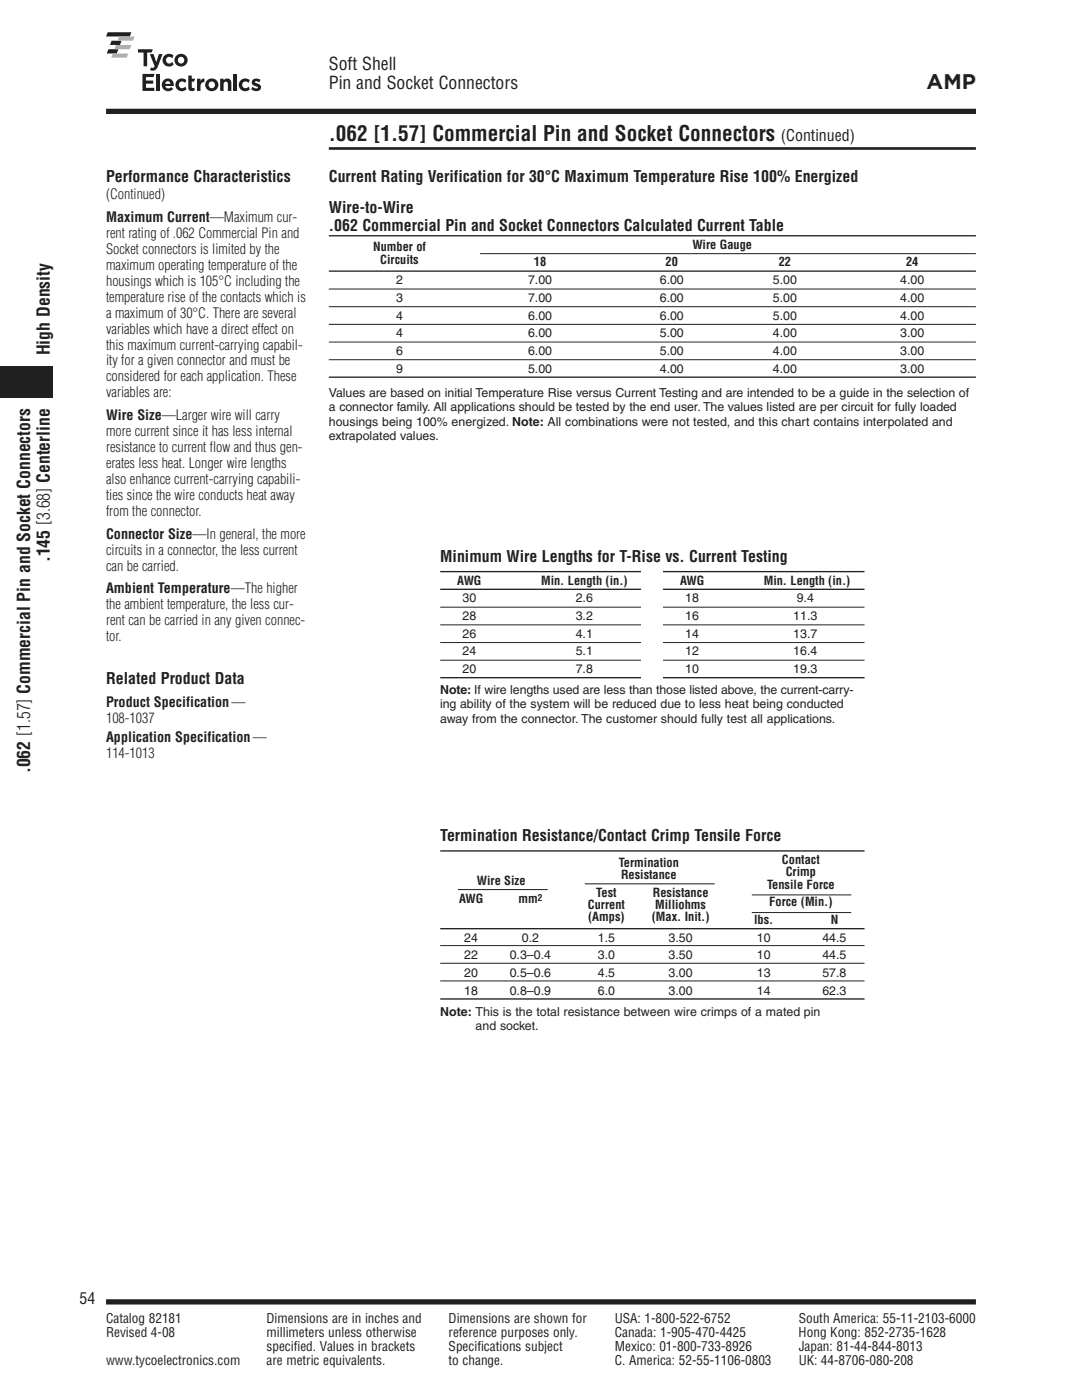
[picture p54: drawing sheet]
<svg xmlns="http://www.w3.org/2000/svg" width="216mm" height="279mm" viewBox="0 0 216 279" stroke-linecap="round" stroke-linejoin="round" font-family="sans-serif">
<defs><g id="words">
<g font-size="4.2" fill="#231f20">
<text x="184.9" y="17.8">AMP</text>
<text x="65.6" y="28">.062 [1.57] Commercial Pin and Socket Connectors</text>
</g>
<g font-size="3.5" fill="#231f20">
<text x="65.6" y="14">Soft Shell</text>
<text x="65.6" y="17.9">Pin and Socket Connectors</text>
<text x="9.9" y="70.9" transform="rotate(-90 9.9 70.9)">High Density</text>
<text x="9.9" y="112.2" transform="rotate(-90 9.9 112.2)">.145 [3.68] Centerline</text>
<text x="6" y="154.3" transform="rotate(-90 6 154.3)">.062 [1.57] Commercial Pin and Socket Connectors</text>
</g>
<g font-size="3.2" fill="#231f20">
<text x="155.8" y="28">(Continued)</text>
<text x="21.2" y="36.2">Performance Characteristics</text>
<text x="65.6" y="36.2">Current Rating Verification for 30°C Maximum Temperature Rise 100% Energized</text>
<text x="65.6" y="42.6">Wire-to-Wire</text>
<text x="65.6" y="46.1">.062 Commercial Pin and Socket Connectors Calculated Current Table</text>
<text x="87.8" y="112.1">Minimum Wire Lengths for T-Rise vs. Current Testing</text>
<text x="21.2" y="136.4">Related Product Data</text>
<text x="87.8" y="167.8">Termination Resistance/Contact Crimp Tensile Force</text>
<text x="15.9" y="260.3">54</text>
</g>
<g font-size="2.8" fill="#231f20">
<text x="21.2" y="39.8">(Continued)</text>
<text x="21.2" y="44.4">Maximum Current—Maximum cur-</text>
<text x="21.2" y="47.5">rent rating of .062 Commercial Pin and</text>
<text x="21.2" y="50.7">Socket connectors is limited by the</text>
<text x="21.2" y="53.9">maximum operating temperature of the</text>
<text x="21.2" y="57.1">housings which is 105°C including the</text>
<text x="21.2" y="60.2">temperature rise of the contacts which is</text>
<text x="21.2" y="63.4">a maximum of 30°C. There are several</text>
<text x="21.2" y="66.6">variables which have a direct effect on</text>
<text x="21.2" y="69.8">this maximum current-carrying capabil-</text>
<text x="21.2" y="72.9">ity for a given connector and must be</text>
<text x="21.2" y="76.1">considered for each application. These</text>
<text x="21.2" y="79.3">variables are:</text>
<text x="21.2" y="83.9">Wire Size—Larger wire will carry</text>
<text x="21.2" y="87">more current since it has less internal</text>
<text x="21.2" y="90.2">resistance to current flow and thus gen-</text>
<text x="21.2" y="93.4">erates less heat. Longer wire lengths</text>
<text x="21.2" y="96.6">also enhance current-carrying capabili-</text>
<text x="21.2" y="99.7">ties since the wire conducts heat away</text>
<text x="21.2" y="102.9">from the connector.</text>
<text x="21.2" y="107.5">Connector Size—In general, the more</text>
<text x="21.2" y="110.7">circuits in a connector, the less current</text>
<text x="21.2" y="113.9">can be carried.</text>
<text x="21.2" y="118.4">Ambient Temperature—The higher</text>
<text x="21.2" y="121.6">the ambient temperature, the less cur-</text>
<text x="21.2" y="124.8">rent can be carried in any given connec-</text>
<text x="21.2" y="128">tor.</text>
<text x="21.2" y="141">Product Specification—</text>
<text x="21.2" y="144.2">108-1037</text>
<text x="21.2" y="148.1">Application Specification—</text>
<text x="21.2" y="151.3">114-1013</text>
</g>
<g font-size="2.6" fill="#231f20">
<text x="21.2" y="264">Catalog 82181</text>
<text x="21.2" y="266.9">Revised 4-08</text>
<text x="53.2" y="264">Dimensions are in inches and</text>
<text x="53.2" y="266.9">millimeters unless otherwise</text>
<text x="53.2" y="269.7">specified. Values in brackets</text>
<text x="89.5" y="264">Dimensions are shown for</text>
<text x="89.5" y="266.9">reference purposes only.</text>
<text x="89.5" y="269.7">Specifications subject</text>
<text x="122.7" y="264">USA: 1-800-522-6752</text>
<text x="122.7" y="266.9">Canada: 1-905-470-4425</text>
<text x="122.7" y="269.7">Mexico: 01-800-733-8926</text>
<text x="159.4" y="266.9">Hong Kong: 852-2735-1628</text>
<text x="159.4" y="264">South America: 55-11-2103-6000</text>
<text x="159.4" y="269.7">Japan: 81-44-844-8013</text>
<text x="21.2" y="272.5">www.tycoelectronics.com</text>
<text x="53.2" y="272.5">are metric equivalents.</text>
<text x="89.5" y="272.5">to change.</text>
<text x="122.7" y="272.5">C. America: 52-55-1106-0803</text>
<text x="159.4" y="272.5">UK: 44-8706-080-208</text>
</g>
<g font-size="2.5" fill="#231f20">
<text x="74.5" y="50.2">Number of</text>
<text x="75.9" y="52.7">Circuits</text>
<text x="106.5" y="53.2">18</text>
<text x="132.8" y="53.2">20</text>
<text x="138.1" y="49.7">Wire Gauge</text>
<text x="155.4" y="53.2">22</text>
<text x="180.8" y="53.2">24</text>
<text x="79" y="56.7">2</text>
<text x="105.4" y="56.7">7.00</text>
<text x="131.7" y="56.7">6.00</text>
<text x="154.2" y="56.7">5.00</text>
<text x="179.6" y="56.7">4.00</text>
<text x="79" y="60.2">3</text>
<text x="79" y="63.8">4</text>
<text x="105.4" y="60.2">7.00</text>
<text x="105.4" y="63.8">6.00</text>
<text x="131.7" y="60.2">6.00</text>
<text x="131.7" y="63.8">6.00</text>
<text x="154.2" y="60.2">5.00</text>
<text x="154.2" y="63.8">5.00</text>
<text x="179.6" y="60.2">4.00</text>
<text x="179.6" y="63.8">4.00</text>
<text x="79" y="67.3">4</text>
<text x="79" y="70.8">6</text>
<text x="105.4" y="67.3">6.00</text>
<text x="105.4" y="70.8">6.00</text>
<text x="131.7" y="67.3">5.00</text>
<text x="131.7" y="70.8">5.00</text>
<text x="154.2" y="67.3">4.00</text>
<text x="154.2" y="70.8">4.00</text>
<text x="179.6" y="67.3">3.00</text>
<text x="179.6" y="70.8">3.00</text>
<text x="79" y="74.3">9</text>
<text x="105.4" y="74.3">5.00</text>
<text x="131.7" y="74.3">4.00</text>
<text x="154.2" y="74.3">4.00</text>
<text x="179.6" y="74.3">3.00</text>
<text x="65.6" y="79.3">Values are based on initial Temperature Rise versus Current Testing and are intended to be a guide in the selection of</text>
<text x="65.6" y="82.1">a connector family. All applications should be tested by the end user. The values listed are per circuit for fully loaded</text>
<text x="65.6" y="84.9">housings being 100% energized. Note: All combinations were not tested, and this chart contains interpolated and</text>
<text x="65.6" y="87.8">extrapolated values.</text>
<text x="91.2" y="116.7">AWG</text>
<text x="108" y="116.7">Min. Length (in.)</text>
<text x="135.7" y="116.7">AWG</text>
<text x="152.4" y="116.7">Min. Length (in.)</text>
<text x="92.3" y="120.2">30</text>
<text x="92.3" y="123.7">28</text>
<text x="114.9" y="120.2">2.6</text>
<text x="114.9" y="123.7">3.2</text>
<text x="136.7" y="120.2">18</text>
<text x="136.7" y="123.7">16</text>
<text x="158.3" y="123.7">11.3</text>
<text x="159" y="120.2">9.4</text>
<text x="92.3" y="127.3">26</text>
<text x="92.3" y="130.8">24</text>
<text x="114.9" y="127.3">4.1</text>
<text x="114.9" y="130.8">5.1</text>
<text x="136.7" y="127.3">14</text>
<text x="136.7" y="130.8">12</text>
<text x="158.3" y="127.3">13.7</text>
<text x="158.3" y="130.8">16.4</text>
<text x="92.3" y="134.3">20</text>
<text x="114.9" y="134.3">7.8</text>
<text x="136.7" y="134.3">10</text>
<text x="158.3" y="134.3">19.3</text>
<text x="87.8" y="138.6">Note: If wire lengths used are less than those listed above, the current-carry-</text>
<text x="87.8" y="141.4">ing ability of the system will be reduced due to less heat being conducted</text>
<text x="87.8" y="144.2">away from the connector. The customer should fully test all applications.</text>
<text x="123.5" y="172.9">Termination</text>
<text x="156" y="172.4">Contact</text>
<text x="95.1" y="176.7">Wire Size</text>
<text x="119" y="178.9">Test</text>
<text x="123.9" y="175.4">Resistance</text>
<text x="130.3" y="178.9">Resistance</text>
<text x="153" y="177.4">Tensile Force</text>
<text x="156.8" y="174.9">Crimp</text>
<text x="91.6" y="180.2">AWG</text>
<text x="103.5" y="180.2">mm</text>
<text x="117.3" y="181.4">Current</text>
<text x="117.4" y="183.9">(Amps)</text>
<text x="130.1" y="183.9">(Max. Init.)</text>
<text x="130.7" y="181.4">Milliohms</text>
<text x="150.5" y="184.4">lbs.</text>
<text x="153.5" y="180.9">Force (Min.)</text>
<text x="165.8" y="184.4">N</text>
<text x="92.6" y="187.9">24</text>
<text x="92.6" y="191.5">22</text>
<text x="101.7" y="191.5">0.3–0.4</text>
<text x="104.1" y="187.9">0.2</text>
<text x="119.3" y="187.9">1.5</text>
<text x="119.3" y="191.5">3.0</text>
<text x="133.4" y="187.9">3.50</text>
<text x="133.4" y="191.5">3.50</text>
<text x="151" y="187.9">10</text>
<text x="151" y="191.5">10</text>
<text x="164.1" y="187.9">44.5</text>
<text x="164.1" y="191.5">44.5</text>
<text x="92.6" y="195">20</text>
<text x="101.7" y="195">0.5–0.6</text>
<text x="119.3" y="195">4.5</text>
<text x="133.4" y="195">3.00</text>
<text x="151" y="195">13</text>
<text x="164.1" y="195">57.8</text>
<text x="87.8" y="202.8">Note: This is the total resistance between wire crimps of a mated pin</text>
<text x="92.6" y="198.5">18</text>
<text x="101.7" y="198.5">0.8–0.9</text>
<text x="119.3" y="198.5">6.0</text>
<text x="133.4" y="198.5">3.00</text>
<text x="151" y="198.5">14</text>
<text x="164.1" y="198.5">62.3</text>
<text x="94.9" y="205.6">and socket.</text>
</g>
<text font-size="1.9" fill="#231f20" x="107.3" y="179.7">2</text>
</g></defs>
<path d="M21.2 259.8h173.5" fill="none" stroke="#231f20" stroke-width="1.1" stroke-linecap="butt"/>
<path d="M65.6 24.9h129.1v4.2h-129.1z" fill="#fff"/>
<path d="M65.6 29.6h129.1" fill="none" stroke="#231f20" stroke-width=".53"/>
<path d="M154.5 6.4h40.2v12.3h-40.2z" fill="#fff"/>
<path d="M21.2 22.2h173.5" fill="none" stroke="#231f20" stroke-width="1.1" stroke-linecap="butt"/>
<path d="M21.2 6.4h40.2v13.8h-40.2z" fill="#fff"/>
<g fill="#231f20">
<path d="M21.5 6.4h4.7l-.3 .9h-4.7z"/>
<path d="M22.3 8.1h2l-.4 .9h-2z"/>
<path d="M21.6 9.8h2l-.3 .9h-2z"/>
</g>
<g fill="#b2b3b7">
<path d="M23.8 7.3h3.1l-.4 .8h-3.1z"/>
<path d="M23.1 9h3.1l-.3 .8h-3.1z"/>
<path d="M22.5 10.7h3.1l-.3 .8h-3.1z"/>
</g>
<g fill="#231f20">
<path d="M29.9 10.8h.7l.6 1.6 .5-1.6h.7l-.9 2.5a1.04 1.04 0 0 1-1.6 .7l.3-.5h.4l.3-.3z"/>
<path d="M27.5 9.8h3l-.3 .7h-.8v2.7h-.8v-2.7h-1.1z"/>
<path d="M32.9 11a1.34 1.34 0 0 1 1.7 .1l-.2 .5a.69 .69 0 0 0-1.1-.1 .69 .69 0 0 0 .1 1.1 .69 .69 0 0 0 1-.3l.2 .6a1.28 1.28 0 0 1-1.8-.1 1.28 1.28 0 0 1 .1-1.8z"/>
<path d="M28.4 14.8h2.5l-.3 .6h-1.5v.7h1.5v.6h-1.5v.8h1.7v.6h-2.4z"/>
<path d="M31.2 14.8h.7v3.3h-.7z"/>
<path d="M37.6 15.1h.7v.6h.6l-.2 .6h-.4v1a.33 .33 0 0 0 .5 .2v.5l-.3 .2a.7 .7 0 0 1-.9-.7z"/>
<path d="M43.9 15.7h.7v.4a.84 .84 0 0 1 1-.4 .84 .84 0 0 1 .6 .9v1.5h-.7l-.1-1.6a.43 .43 0 0 0-.7 0l-.1 1.6h-.7z"/>
<path d="M46.6 14.8h.7v.6h-.7z"/>
<path d="M46.6 15.7h.7v2.4h-.7z"/>
<path d="M50.5 15.9a1.33 1.33 0 0 1 1.5 0l-.2 .5-.3-.1a.45 .45 0 0 0-.6 .1l.1 .1a1.06 1.06 0 0 1 1 1.2 1.31 1.31 0 0 1-1.9 .1l.2-.5 .3 .2a.58 .58 0 0 0 .9 0l-.2-.2a1.03 1.03 0 0 1-1-1.2z"/>
<path d="M35.5 15.9a1.34 1.34 0 0 1 1.7 .1l-.2 .6a.69 .69 0 0 0-1.1-.2 .69 .69 0 0 0 .1 1.1 .69 .69 0 0 0 1-.2l.2 .5a1.28 1.28 0 0 1-1.9 0 1.28 1.28 0 0 1 .2-1.9z"/>
<path d="M48.1 15.9a1.34 1.34 0 0 1 1.7 .1l-.2 .6a.69 .69 0 0 0-1.1-.2 .69 .69 0 0 0 .1 1.1 .69 .69 0 0 0 1-.2l.2 .5a1.28 1.28 0 0 1-1.8 0 1.28 1.28 0 0 1 .1-1.9z"/>
<path d="M39.3 15.7h.7v.5a.75 .75 0 0 1 .8-.5v.7a.72 .72 0 0 0-.8 .8v.9h-.7z"/>
<path d="M-.1 73h10.7v6.4h-10.7z"/>
<path d="M35.5 12a.66 .66 0 0 1 1.3 0 .66 .66 0 0 1-1.3 0zM34.8 12a1.3 1.3 0 0 0 2.6 0 1.3 1.3 0 0 0-2.6 0z"/>
<path d="M33.2 16.3a.51 .51 0 0 1 .8 .4h-1zM32.8 15.9a1.29 1.29 0 0 0-.2 1.9 1.29 1.29 0 0 0 2-.1l-.4-.3-.2 .1a.66 .66 0 0 1-1-.3h1.7a1.22 1.22 0 0 0-.5-1.3 1.22 1.22 0 0 0-1.4 0z"/>
<path d="M41.6 16.9a.66 .66 0 0 1 1.3 0 .66 .66 0 0 1-1.3 0zM41 17a1.3 1.3 0 0 0 2.6 0 1.3 1.3 0 0 0-2.6 0z"/>
</g>
<path d="M65.6 47.1h129.1M65.6 54.1h129.1M65.6 75.3h129.1M87.8 114.1h84.7M87.8 117.6h84.7M87.8 135.2h84.7M87.8 169.8h84.7M87.8 185.3h84.7M87.8 199.4h84.7" fill="none" stroke="#231f20" stroke-width=".26"/>
<g fill="none" stroke="#231f20" stroke-width=".2">
<path d="M65.6 57.7h129.1M95.8 50.6h98.9M65.6 61.2h129.1M65.6 64.7h129.1M65.6 68.3h129.1M65.6 71.8h129.1M87.8 121.2h84.7M87.8 124.7h84.7M87.8 128.2h84.7M87.8 131.8h84.7M91.4 177.5h17.9M116.7 176.4h25.9"/>
<path d="M150 178.6h19.9M87.8 188.7h84.7M87.8 192.2h84.7M87.8 195.8h84.7M150 182.1h19.9"/>
</g>
<path d="M128.1 113.4h4.2v22.8h-4.2z" fill="#fff"/>
<use href="#words"/>
</svg>
